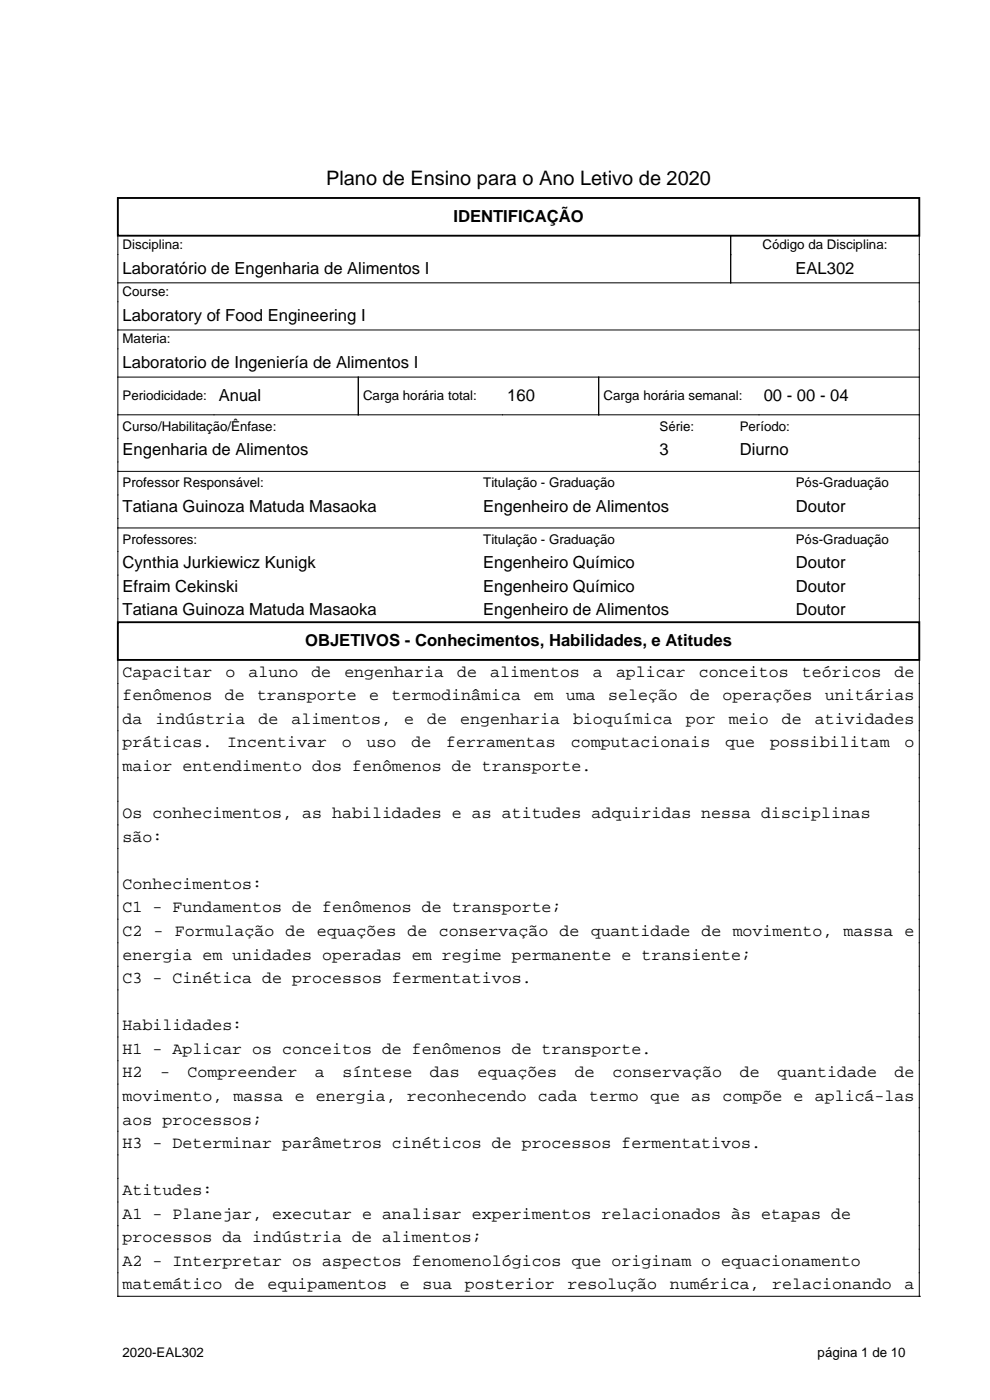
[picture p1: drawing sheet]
<svg xmlns="http://www.w3.org/2000/svg" width="210mm" height="297mm" viewBox="0 0 210 297" stroke-linecap="round" stroke-linejoin="round" font-family="sans-serif">
<defs><g id="words">
<text font-size="4.2" x="69.2" y="39.3">Plano de Ensino para o Ano Letivo de 2020</text>
<g font-size="3.5">
<text x="96.2" y="47.1">IDENTIFICAÇÃO</text>
<text x="26" y="58.1">Laboratório de Engenharia de Alimentos I</text>
<text x="168.7" y="58.1">EAL302</text>
<text x="26" y="68.1">Laboratory of Food Engineering I</text>
<text x="26" y="78.1">Laboratorio de Ingeniería de Alimentos I</text>
<text x="46.4" y="85.1">Anual</text>
<text x="107.6" y="85.1">160</text>
<text x="162" y="85.1">00 - 00 - 04</text>
<text x="26" y="96.6">Engenharia de Alimentos</text>
<text x="139.9" y="96.6">3</text>
<text x="156.9" y="96.6">Diurno</text>
<text x="26" y="108.6">Tatiana Guinoza Matuda Masaoka</text>
<text x="102.5" y="108.6">Engenheiro de Alimentos</text>
<text x="168.8" y="108.6">Doutor</text>
<text x="26" y="120.6">Cynthia Jurkiewicz Kunigk</text>
<text x="26" y="125.6">Efraim Cekinski</text>
<text x="102.5" y="120.6">Engenheiro Químico</text>
<text x="102.5" y="125.6">Engenheiro Químico</text>
<text x="168.8" y="120.6">Doutor</text>
<text x="168.8" y="125.6">Doutor</text>
<text x="26" y="130.6">Tatiana Guinoza Matuda Masaoka</text>
<text x="102.5" y="130.6">Engenheiro de Alimentos</text>
<text x="168.8" y="130.6">Doutor</text>
<text x="64.7" y="137.1">OBJETIVOS - Conhecimentos, Habilidades, e Atitudes</text>
<text x="26" y="143.6">Capacitar</text>
<text x="47.8" y="143.6">o</text>
<text x="52.7" y="143.6">aluno</text>
<text x="66" y="143.6">de</text>
<text x="73" y="143.6">engenharia</text>
<text x="97" y="143.6">de</text>
<text x="104" y="143.6">alimentos</text>
<text x="125.8" y="143.6">a</text>
<text x="130.7" y="143.6">aplicar</text>
<text x="148.3" y="143.6">conceitos</text>
<text x="170.1" y="143.6">teóricos</text>
<text x="189.8" y="143.6">de</text>
<text x="26" y="148.6">fenômenos</text>
<text x="47.7" y="148.6">de</text>
<text x="54.5" y="148.6">transporte</text>
<text x="78.3" y="148.6">e</text>
<text x="83" y="148.6">termodinâmica</text>
<text x="113.2" y="148.6">em</text>
<text x="120" y="148.6">uma</text>
<text x="129" y="148.6">seleção</text>
<text x="146.4" y="148.6">de</text>
<text x="153.3" y="148.6">operações</text>
<text x="174.9" y="148.6">unitárias</text>
<text x="26" y="153.6">da</text>
<text x="33" y="153.6">indústria</text>
<text x="54.8" y="153.6">de</text>
<text x="61.8" y="153.6">alimentos,</text>
<text x="85.7" y="153.6">e</text>
<text x="90.6" y="153.6">de</text>
<text x="97.6" y="153.6">engenharia</text>
<text x="121.6" y="153.6">bioquímica</text>
<text x="145.5" y="153.6">por</text>
<text x="154.6" y="153.6">meio</text>
<text x="165.8" y="153.6">de</text>
<text x="172.8" y="153.6">atividades</text>
<text x="26" y="158.6">práticas.</text>
<text x="48.2" y="158.6">Incentivar</text>
<text x="72.5" y="158.6">o</text>
<text x="77.8" y="158.6">uso</text>
<text x="87.3" y="158.6">de</text>
<text x="94.6" y="158.6">ferramentas</text>
<text x="121.1" y="158.6">computacionais</text>
<text x="153.8" y="158.6">que</text>
<text x="163.3" y="158.6">possibilitam</text>
<text x="191.9" y="158.6">o</text>
<text x="26" y="163.6">maior entendimento dos fenômenos de transporte.</text>
<text x="26" y="173.6">Os conhecimentos, as habilidades e as atitudes adquiridas nessa disciplinas</text>
<text x="26" y="178.6">são:</text>
<text x="26" y="188.6">Conhecimentos:</text>
<text x="26" y="193.6">C1 - Fundamentos de fenômenos de transporte;</text>
<text x="26" y="198.6">C2 - Formulação de equações de conservação de quantidade de movimento, massa e</text>
<text x="26" y="203.6">energia em unidades operadas em regime permanente e transiente;</text>
<text x="26" y="208.6">C3 - Cinética de processos fermentativos.</text>
<text x="26" y="218.6">Habilidades:</text>
<text x="26" y="223.6">H1 - Aplicar os conceitos de fenômenos de transporte.</text>
<text x="26" y="228.6">H2</text>
<text x="26" y="233.6">movimento, massa e energia, reconhecendo cada termo que as compõe e aplicá-las</text>
<text x="34" y="228.6">-</text>
<text x="39.8" y="228.6">Compreender</text>
<text x="66.8" y="228.6">a</text>
<text x="72.7" y="228.6">síntese</text>
<text x="91.2" y="228.6">das</text>
<text x="101.3" y="228.6">equações</text>
<text x="121.9" y="228.6">de</text>
<text x="129.9" y="228.6">conservação</text>
<text x="156.9" y="228.6">de</text>
<text x="164.9" y="228.6">quantidade</text>
<text x="189.8" y="228.6">de</text>
<text x="26" y="238.6">aos processos;</text>
<text x="26" y="243.6">H3 - Determinar parâmetros cinéticos de processos fermentativos.</text>
<text x="26" y="253.6">Atitudes:</text>
<text x="26" y="258.6">A1 - Planejar, executar e analisar experimentos relacionados às etapas de</text>
<text x="26" y="263.6">processos da indústria de alimentos;</text>
<text x="26" y="268.6">A2 - Interpretar os aspectos fenomenológicos que originam o equacionamento</text>
<text x="26" y="273.6">matemático</text>
<text x="49.8" y="273.6">de</text>
<text x="56.7" y="273.6">equipamentos</text>
<text x="84.8" y="273.6">e</text>
<text x="89.6" y="273.6">sua</text>
<text x="98.6" y="273.6">posterior</text>
<text x="120.4" y="273.6">resolução</text>
<text x="142.1" y="273.6">numérica,</text>
<text x="163.8" y="273.6">relacionando</text>
<text x="191.9" y="273.6">a</text>
</g>
<g font-size="2.8">
<text x="26" y="52.8">Disciplina:</text>
<text x="161.7" y="52.8">Código da Disciplina:</text>
<text x="26" y="62.8">Course:</text>
<text x="26" y="72.8">Materia:</text>
<text x="26" y="84.8">Periodicidade:</text>
<text x="77" y="84.8">Carga horária total:</text>
<text x="128" y="84.8">Carga horária semanal:</text>
<text x="26" y="91.3">Curso/Habilitação/Ênfase:</text>
<text x="139.9" y="91.3">Série:</text>
<text x="156.9" y="91.3">Período:</text>
<text x="26" y="103.3">Professor Responsável:</text>
<text x="102.5" y="103.3">Titulação - Graduação</text>
<text x="168.8" y="103.3">Pós-Graduação</text>
<text x="26" y="115.3">Professores:</text>
<text x="102.5" y="115.3">Titulação - Graduação</text>
<text x="168.8" y="115.3">Pós-Graduação</text>
<text x="26" y="287.8">2020-EAL302</text>
<text x="173.4" y="287.8">página 1 de 10</text>
</g>
</g></defs>
<path d="M25 42h170v8h-170zM25 132h170v8h-170z" fill="none" stroke="#000" stroke-width=".4"/>
<g fill="none" stroke="#000" stroke-width=".21">
<path d="M25 50v82M155 50v10M195 50v82M25 60h170M25 70h170M25 80h170M76 80v8M127 80v8M25 88h170M25 100h170M25 112h170M25 140v135"/>
<path d="M195 140v135M25 275h.1M25 275h170M195 275h.1"/>
</g>
<use href="#words"/>
</svg>
